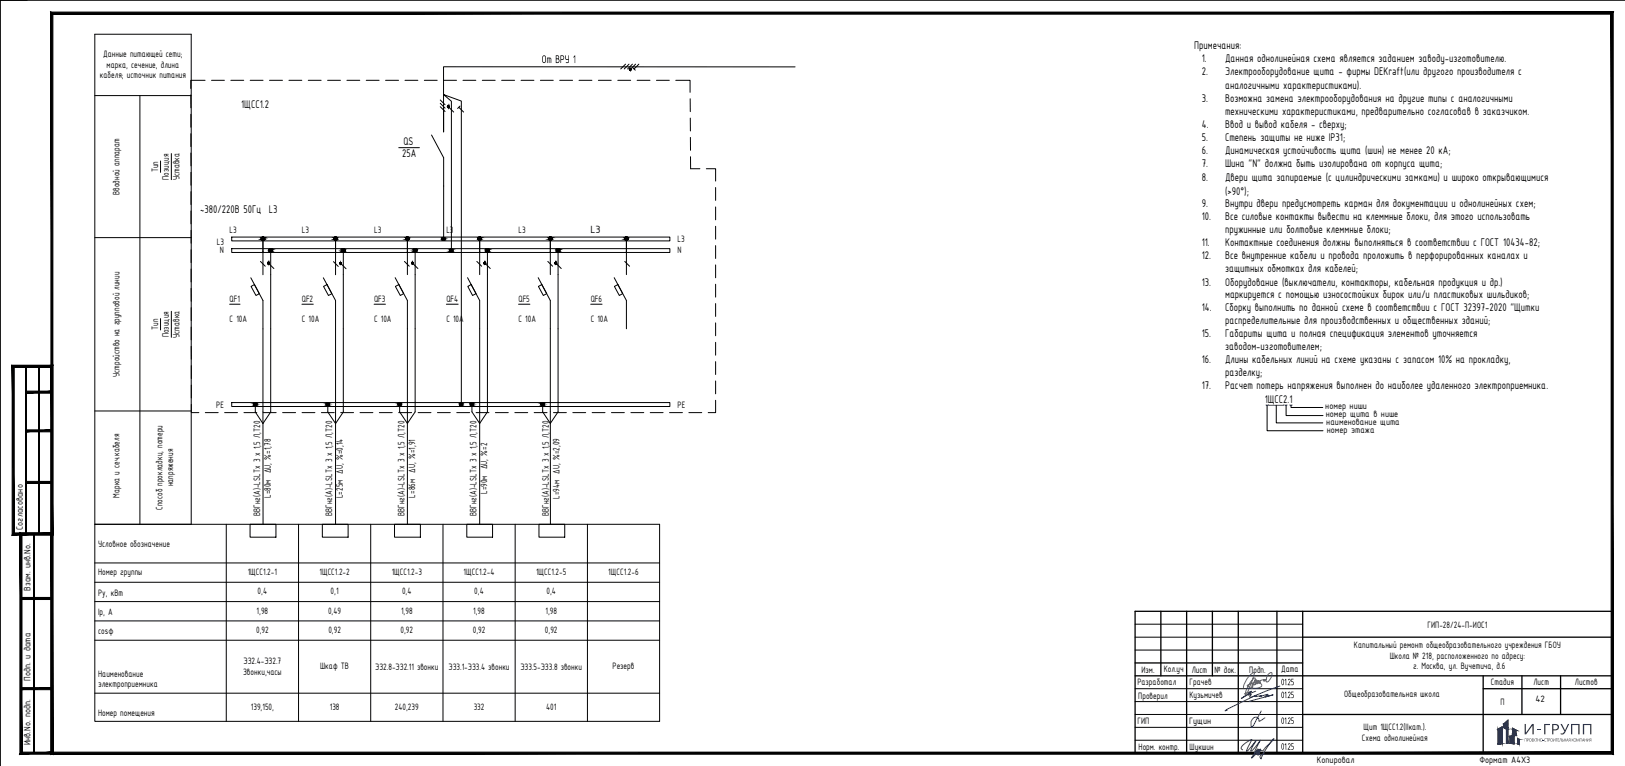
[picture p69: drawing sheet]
<svg xmlns="http://www.w3.org/2000/svg" width="630mm" height="297mm" viewBox="0 0 630 297" stroke-linecap="round" stroke-linejoin="round" font-family="sans-serif">
<defs><g id="words">
<text font-size="5.6" fill="#193153" x="598.1" y="284.8">ГРУПП</text>
<g font-size="4.7">
<text x="463" y="18.9">Примечания:</text>
<text x="466" y="23.9">1.</text>
<text x="475" y="23.9">Данная однолинейная схема является заданием заводу-изготовителю.</text>
<text x="210" y="24.5">От ВРУ</text>
<text x="222.1" y="24.5">1</text>
<text x="466" y="29.2">2.</text>
<text x="475" y="29.2">Электрооборудование щита - фирмы DEKraft(или другого производителя с</text>
<text x="475" y="34.5">аналогичными характеристиками).</text>
<text x="466" y="39.5">3.</text>
<text x="475" y="39.5">Возможна замена электрооборудования на другие типы с аналогичными</text>
<text x="93.5" y="42">1ЩСС1.2</text>
<text x="475" y="44.5">техническими характеристиками, предварительно согласовав в заказчиком.</text>
<text x="466" y="49.5">4.</text>
<text x="475" y="49.5">Ввод и вывод кабеля - сверху;</text>
<text x="156.5" y="56.2">QS</text>
<text x="466" y="54.5">5.</text>
<text x="466" y="59.8">6.</text>
<text x="475" y="54.5">Степень защиты не ниже IP31;</text>
<text x="475" y="59.8">Динамическая устойчивость щита (шин) не менее 20 кА;</text>
<text x="155.9" y="60.8">25A</text>
<text x="466" y="64.8">7.</text>
<text x="475" y="64.8">Шина &quot;N&quot; должна быть изолирована от корпуса щита;</text>
<text x="466" y="70.1">8.</text>
<text x="475" y="70.1">Двери щита запираемые (с цилиндрическими замками) и широко открывающимися</text>
<text x="475" y="75.4">(&gt;90°);</text>
<text x="77.7" y="82.6">~380/220В 50Гц L3</text>
<text x="466" y="80.4">9.</text>
<text x="475" y="80.4">Внутри двери предусмотреть карман для документации и однолинейных схем;</text>
<text x="466" y="85.5">10.</text>
<text x="475" y="85.5">Все силовые контакты вывести на клеммные блоки, для этого использовать</text>
<text x="466" y="95.4">11.</text>
<text x="475" y="90.5">пружинные или болтовые клеммные блоки;</text>
<text x="475" y="95.4">Контактные соединения должны выполняться в соответствии с ГОСТ 10434-82;</text>
<text x="466" y="100.4">12.</text>
<text x="475" y="100.4">Все внутренние кабели и провода проложить в перфорированных каналах и</text>
<text x="475" y="105.4">защитных обмотках для кабелей;</text>
<text x="466" y="110.7">13.</text>
<text x="475" y="110.7">Оборудование (выключатели, контакторы, кабельная продукция и др.)</text>
<text x="475" y="115.7">маркируется с помощью износостойких бирок или/и пластиковых шильдиков;</text>
<text x="466" y="120.8">14.</text>
<text x="475" y="120.8">Сборку выполнить по данной схеме в соответствии с ГОСТ 32397-2020 &quot;Щитки</text>
<text x="475" y="125.8">распределительные для производственных и общественных зданий;</text>
<text x="466" y="130.8">15.</text>
<text x="475" y="130.8">Габариты щита и полная спецификация элементов уточняется</text>
<text x="475" y="135.7">заводом-изготовителем;</text>
<text x="466" y="140.7">16.</text>
<text x="475" y="140.7">Длины кабельных линий на схеме указаны с запасом 10% на прокладку,</text>
<text x="475" y="145.7">разделку;</text>
<text x="466" y="150.8">17.</text>
<text x="475" y="150.8">Расчет потерь напряжения выполнен до наиболее удаленного электроприемника.</text>
<text x="490.4" y="156.4">1ЩСС2.1</text>
</g>
<text font-size="4.4" x="229" y="90.4">L3</text>
<g font-size="3.9">
<text x="40" y="22">Данные питающей сети;</text>
<text x="41.3" y="26.2">марка, сечение, длина</text>
<text x="38.7" y="30.3">кабеля; источник питания</text>
<text x="61.3" y="66.8" transform="rotate(-90 61.3 66.8)">Тип</text>
<text x="65.4" y="69.7" transform="rotate(-90 65.4 69.7)">Позиция</text>
<text x="69.6" y="69.9" transform="rotate(-90 69.6 69.9)">Уставка</text>
<text x="46.4" y="75.6" transform="rotate(-90 46.4 75.6)">Вводной аппарат</text>
<text x="84" y="95.2">L3</text>
<text x="89" y="90.4">L3</text>
<text x="117.1" y="90.4">L3</text>
<text x="145" y="90.4">L3</text>
<text x="173.1" y="90.4">L3</text>
<text x="201.1" y="90.4">L3</text>
<text x="262.7" y="93.9">L3</text>
<text x="85.2" y="98">N</text>
<text x="262.7" y="98">N</text>
<text x="89" y="117">QF1</text>
<text x="117.1" y="117">QF2</text>
<text x="145" y="117">QF3</text>
<text x="173.1" y="117">QF4</text>
<text x="201.1" y="117">QF5</text>
<text x="229" y="117">QF6</text>
<text x="89" y="125">C 10A</text>
<text x="117.1" y="125">C 10A</text>
<text x="145" y="125">C 10A</text>
<text x="173.1" y="125">C 10A</text>
<text x="201.1" y="125">C 10A</text>
<text x="229" y="125">C 10A</text>
<text x="61.3" y="128" transform="rotate(-90 61.3 128)">Тип</text>
<text x="65.4" y="130.8" transform="rotate(-90 65.4 130.8)">Позиция</text>
<text x="69.6" y="131" transform="rotate(-90 69.6 131)">Уставка</text>
<text x="46.4" y="146.2" transform="rotate(-90 46.4 146.2)">Устройство на групповой линии</text>
<text x="83.8" y="158.1">PE</text>
<text x="262.7" y="158.1">PE</text>
<text x="513.9" y="158.7">номер ниши</text>
<text x="514.1" y="161.8">номер щита в нише</text>
<text x="514.2" y="164.7">наименование щита</text>
<text x="514.4" y="167.8">номер этажа</text>
<text x="67.2" y="188.6" transform="rotate(-90 67.2 188.6)">напряжения</text>
<text x="188.9" y="191.6" transform="rotate(-90 188.9 191.6)">L=90м ∆U, %=2</text>
<text x="46.4" y="193" transform="rotate(-90 46.4 193)">Марка и сеч.кабеля</text>
<text x="63" y="197.8" transform="rotate(-90 63 197.8)">Способ прокладки, потери</text>
<text x="105" y="193.2" transform="rotate(-90 105 193.2)">L=80м ∆U, %=1,78</text>
<text x="132.9" y="193.2" transform="rotate(-90 132.9 193.2)">L=25м ∆U, %=0,14</text>
<text x="161" y="192.9" transform="rotate(-90 161 192.9)">L=86м ∆U, %=1,91</text>
<text x="217" y="193.4" transform="rotate(-90 217 193.4)">L=94м ∆U, %=2,09</text>
<text x="100.8" y="200.1" transform="rotate(-90 100.8 200.1)">ВВГнг(А)-LSLTx 3 x 1,5 Л,Т20</text>
<text x="128.8" y="200.1" transform="rotate(-90 128.8 200.1)">ВВГнг(А)-LSLTx 3 x 1,5 Л,Т20</text>
<text x="156.8" y="200.1" transform="rotate(-90 156.8 200.1)">ВВГнг(А)-LSLTx 3 x 1,5 Л,Т20</text>
<text x="184.8" y="200.1" transform="rotate(-90 184.8 200.1)">ВВГнг(А)-LSLTx 3 x 1,5 Л,Т20</text>
<text x="212.8" y="200.1" transform="rotate(-90 212.8 200.1)">ВВГнг(А)-LSLTx 3 x 1,5 Л,Т20</text>
<text x="8.9" y="205.4" transform="rotate(-90 8.9 205.4)">Согласовано</text>
<text x="38" y="212">Условное обозначение</text>
<text x="38" y="222.9">Номер группы</text>
<text x="96.1" y="223">1ЩСС1.2-1</text>
<text x="123.8" y="223">1ЩСС1.2-2</text>
<text x="151.9" y="223">1ЩСС1.2-3</text>
<text x="179.8" y="223">1ЩСС1.2-4</text>
<text x="207.9" y="223">1ЩСС1.2-5</text>
<text x="235.9" y="223">1ЩСС1.2-6</text>
<text x="11.9" y="229.1" transform="rotate(-90 11.9 229.1)">Взам. инв.No.</text>
<text x="38" y="231">Py, кВт</text>
<text x="99.9" y="230.5">0,4</text>
<text x="128.2" y="230.5">0,1</text>
<text x="155.9" y="230.5">0,4</text>
<text x="183.9" y="230.5">0,4</text>
<text x="211.9" y="230.5">0,4</text>
<text x="38" y="238.5">Ip, А</text>
<text x="99.5" y="238">1,98</text>
<text x="127.2" y="238">0,49</text>
<text x="155.5" y="238">1,98</text>
<text x="183.5" y="238">1,98</text>
<text x="211.5" y="238">1,98</text>
<text x="99.3" y="245.5">0,92</text>
<text x="127.3" y="245.5">0,92</text>
<text x="155.3" y="245.5">0,92</text>
<text x="183.3" y="245.5">0,92</text>
<text x="211.3" y="245.5">0,92</text>
<text x="553.5" y="243.4">ГИП-28/24-П-ИОС1</text>
<text x="38" y="246">cosφ</text>
<text x="524.9" y="251.3">Капитальный ремонт общеобразовательного учреждения ГБОУ</text>
<text x="94.5" y="257.5">ЭЗ2.4-ЭЗ2.7</text>
<text x="538.8" y="255.4">Школа № 218, расположенного по адресу:</text>
<text x="38" y="262.4">Наименование</text>
<text x="94.2" y="261.6">Звонки,часы</text>
<text x="124.1" y="259.4">Шкаф ТВ</text>
<text x="145.5" y="259.8">ЭЗ2.8-ЭЗ2.11 звонки</text>
<text x="173.9" y="259.8">ЭЗ3.1-ЭЗ3.4 звонки</text>
<text x="201.8" y="259.8">ЭЗ3.5-ЭЗ3.8 звонки</text>
<text x="237.5" y="259.4">Резерв</text>
<text x="442.6" y="260.8">Изм.</text>
<text x="451.2" y="260.8">Кол.уч</text>
<text x="462.1" y="260.8">Лист</text>
<text x="470.9" y="260.8">№ док.</text>
<text x="484.4" y="260.8">Подп.</text>
<text x="496.7" y="260.6">Дата</text>
<text x="547.9" y="259.6">г. Москва, ул. Вучетича, д.6</text>
<text x="11.9" y="264.1" transform="rotate(-90 11.9 264.1)">Подп. и дата</text>
<text x="38" y="266.5">электроприемника</text>
<text x="441" y="265.6">Разработал</text>
<text x="461.2" y="265.7">Грачев</text>
<text x="496.6" y="265.7">01.25</text>
<text x="578.1" y="265.8">Стадия</text>
<text x="594.6" y="265.8">Лист</text>
<text x="610.7" y="265.8">Листов</text>
<text x="97.3" y="275.3">139,150,</text>
<text x="127.9" y="275.5">138</text>
<text x="153.1" y="275.3">240,239</text>
<text x="183.7" y="275.5">332</text>
<text x="211.8" y="275.5">401</text>
<text x="441.3" y="270.9">Проверил</text>
<text x="461.2" y="270.7">Кузьмичев</text>
<text x="496.6" y="270.7">01.25</text>
<text x="521.2" y="270.3">Общеобразовательная школа</text>
<text x="581.8" y="273.3">П</text>
<text x="595.3" y="272.4">42</text>
<text x="38" y="277.5">Номер помещения</text>
<text x="441" y="280.9">ГИП</text>
<text x="461.1" y="280.7">Гущин</text>
<text x="496.6" y="280.7">01.25</text>
<text x="528" y="287.4">Схема однолинейная</text>
<text x="528.6" y="283.2">Щит 1ЩСС1.2(IIкат.).</text>
<text x="11.9" y="289.1" transform="rotate(-90 11.9 289.1)">Инв.No. подп.</text>
<text x="441.5" y="290.8">Норм. контр.</text>
<text x="461.2" y="290.6">Шукшин</text>
<text x="496.6" y="290.7">01.25</text>
<text x="510.6" y="295.8">Копировал</text>
<text x="573.6" y="295.8">Формат А4Х3</text>
</g>
</g></defs>
<!-- layer: 0 -->
<g fill="none" stroke="#000" stroke-width=".39">
<path d="M36.8 13.3h37.3v190h-37.3zM36.8 37.1h37.3M54.2 37.1v166.2M74 36.8v5M79.5 31.1h-5.5v3.2M82 31.1h5M89.5 31.1h5M97 31.1h5M104.5 31.1h5M112 31.1h5M119.5 31.1h5M127 31.1h5"/>
<path d="M134.5 31.1h5M142 31.1h5M149.5 31.1h5M157 31.1h5M164.5 31.1h5M170.7 38.8l1.9 1.8M172 31.1h5M179.5 31.1h5M187 31.1h5M194.5 31.1h5M202 31.1h5M209.5 31.1h5"/>
<path d="M217 31.1h5M224.5 31.1h5M232 31.1h5M239.5 31.1h5M242.5 24.9l-1.8 1.8M243.9 24.9l-1.9 1.8M245.2 24.9l-1.9 1.8M245.4 26.3l.9 .9M246.4 24.9l-1.8 1.8M247 31.1h5M247.7 24.9l-1.9 1.8M254.5 31.1h5"/>
<path d="M262 31.1h5.6v4.7M267.6 38.3v5M308.3 25.9h-136.3v25.2M66.4 59.5v10.2M74 44.3v5M74 51.8v5M74 59.3l.1 5M154.6 57.3h8M167.3 52.4l4.7 8.8v31.1M170.7 40.1l1.9 1.8M170.7 41.4l1.9 1.9M172 42.2v9"/>
<path d="M174 41.6l1.9 1.9M177.9 41.6l1.9 1.9M178.4 41.1l-1 1M267.6 45.8l.1 5M267.7 53.3v5M62.2 62.4v4.4M74.1 66.8v5M74.1 74.3v5M267.7 60.8l.1 4.6h3.6M273.9 65.4h3.6v4.8M277.5 72.7v5M36.8 92.1h37.3"/>
<path d="M74.1 81.8v5M74.1 89.3v5M74.1 96.8v5M89.8 91.9h169.9v1.5h-169.9zM89.8 96.4h169.9v1.5h-169.9zM102 92.5v14M105 97.1v62.7l-3 4.4-3-4.4v-3.1M130.1 92.5v14M133.1 97.1v62.7l-3 4.4-3-4.4v-3.1M158 92.5v14M161 97v62.7l-3 4.5-3-4.5v-3M175 97.1v-57.8l-3-2.6 6.9 2.5v117.2"/>
<path d="M186 92.5v14M189 97v62.7l-3 4.5-3-4.5v-3M213.4 92.5v14M216.4 97v62.7l-3 4.5-3-4.5v-3M242.9 92.5v14M277.5 80.2v5M277.5 87.7v5M277.5 95.2v5M74.1 104.3v5M74.1 111.8v5M89 118h4.1M97.3 107.7l4.7 8.8v86.8"/>
<path d="M97.3 111.1l1.4-.8 1.9 3.6-1.4 .7zM101 101.4l1.8 1.8M104.3 102.3l1.9 1.8M117.1 118h4.4M125.4 107.7l4.7 8.8v86.8M125.4 111.1l1.4-.8 1.9 3.6-1.3 .7zM129.3 101.5l1.9 1.8M132.3 102.3l1.9 1.9M145 118h4.5M153.2 107.7l4.8 8.8v86.8M153.3 111.1l1.4-.8 1.8 3.6-1.3 .7zM156.8 101.4l1.9 1.8"/>
<path d="M160.2 102.3l1.8 1.8M173.1 118h4.5M181.3 107.7l4.7 8.8v86.8M181.4 111.1l1.3-.8 1.9 3.6-1.4 .7zM184.9 101.4l1.8 1.8M188.2 102.3l1.9 1.8M201.1 118h4.4M208.7 107.7l4.7 8.8v86.8M208.8 111.1l1.3-.8 1.9 3.6-1.3 .7zM212.4 101.4l1.9 1.8M215.7 102.3l1.9 1.8M229 118h4.4"/>
<path d="M238.1 107.7l4.8 8.8v11M238.2 111.1l1.4-.8 1.8 3.6-1.3 .7zM242.2 101.4l1.9 1.8M277.5 102.7v5M277.5 110.2v5M277.5 117.7v5M62.2 123.6v4.4M66.4 120.7v10.1M74.1 134.3l.1 5M277.5 125.2v5M277.5 132.7v5M36.8 159.4h37.3"/>
<path d="M74.2 156.8v3.2h2.9M89.8 156.1h169.9v1.5h-169.9zM277.5 155.2v4.8h-2.9M277.5 140.2v5M277.5 147.7v5M79.6 160h5M87.1 160h5M94.6 160h5M102.1 160h5M109.6 160h5M117.1 160h5M124.6 160h5"/>
<path d="M132.1 160h5M139.6 160h5M147.1 160h5M154.6 160h5M162.1 160h5M169.6 160h5M177.1 160h5M184.6 160h5M192.1 160h5M199.6 160h5M207.1 160h5M214.6 160h5"/>
<path d="M222.1 160h5M229.6 160h5M237.1 160h5M244.6 160h5M252.1 160h5M259.6 160h5M267.1 160h5M36.8 203.3h218.9v76.4h-218.9zM36.8 218.3h218.9M87.7 203.3v76.4M97 203.3h10v5h-10zM115.8 203.3v76.4"/>
<path d="M125 203.3h10v5h-10zM143.7 203.3v76.4M153 203.3h10v5h-10zM171.8 203.3v76.4M181 203.3h10v5h-10zM199.7 203.3v76.4M209 203.3h10v5h-10zM227.8 203.3v76.4M36.8 225.8h218.9M36.8 233.3h218.9M36.8 240.8h218.9M36.8 248.3h218.9"/>
<path d="M440.1 242h65M440.1 247.1h65M440.1 252.1h65M36.8 268.8h218.9M440.1 267.1h65M440.1 272.1h65M440.1 277.1h65M440.1 282.1h65M440.1 287h65"/>
<circle cx="244.3" cy="26.9" r=".32"/>
<circle cx="173.8" cy="41.4" r=".32"/>
<circle cx="101.9" cy="92.5" r=".61"/>
<circle cx="104.9" cy="97" r=".61"/>
<circle cx="130.1" cy="92.5" r=".61"/>
<circle cx="133.1" cy="97" r=".61"/>
<circle cx="157.9" cy="92.5" r=".61"/>
<circle cx="160.9" cy="97" r=".61"/>
<circle cx="171.9" cy="92.6" r=".61"/>
<circle cx="174.9" cy="97.2" r=".61"/>
<circle cx="186" cy="92.5" r=".61"/>
<circle cx="189" cy="97" r=".61"/>
<circle cx="213.4" cy="92.5" r=".61"/>
<circle cx="216.4" cy="97" r=".61"/>
<circle cx="242.9" cy="92.5" r=".61"/>
<circle cx="104" cy="102" r=".32"/>
<circle cx="132.1" cy="102.1" r=".32"/>
<circle cx="159.9" cy="102" r=".32"/>
<circle cx="188" cy="102" r=".32"/>
<circle cx="215.5" cy="102" r=".32"/>
<circle cx="99" cy="156.7" r=".61"/>
<circle cx="127.1" cy="156.7" r=".61"/>
<circle cx="154.9" cy="156.7" r=".61"/>
<circle cx="178.8" cy="156.9" r=".61"/>
<circle cx="183" cy="156.7" r=".61"/>
<circle cx="210.4" cy="156.7" r=".61"/>
</g>
<g fill="#000" stroke="#000" stroke-width=".39">
<path d="M173.5 41.3v.2z"/>
<path d="M244.1 26.9v.2zM244.1 26.8v.3z"/>
<path d="M244.1 26.8v.3zM244.1 26.8v.3z"/>
<path d="M244.1 26.8l.1 .4zM244.1 26.8l.1 .4z"/>
<path d="M244.2 26.7v.5zM244.2 26.7v.5z"/>
<path d="M244.2 26.7v.5zM244.2 26.7v.5z"/>
<path d="M244.2 26.7l.1 .5zM244.2 26.7l.1 .5z"/>
<path d="M244.3 26.7l.1 .5zM244.3 26.7l.1 .5z"/>
<path d="M244.4 26.7v.5zM244.4 26.7v.5z"/>
<path d="M244.4 26.7l.1 .5zM244.4 26.7l.1 .5z"/>
<path d="M244.5 26.7v.5zM244.5 26.7v.5z"/>
<path d="M244.5 26.7v.5zM244.5 26.7l.1 .5z"/>
<path d="M244.6 26.7v.5zM244.6 26.7v.4z"/>
<path d="M244.6 26.8v.3zM244.6 26.8v.3z"/>
<path d="M244.6 26.8v.3zM244.6 26.8l.1 .2z"/>
<path d="M173.6 41.2l-.1 .3zM173.6 41.2v.4z"/>
<path d="M173.6 41.1v.5zM173.6 41.1v.5z"/>
<path d="M173.6 41.1v.5zM173.7 41.1v.5z"/>
<path d="M173.7 41.1v.5zM173.7 41.1v.6z"/>
<path d="M173.7 41.1v.6zM173.8 41.1l-.1 .6z"/>
<path d="M173.8 41.1v.6zM173.8 41.1v.6z"/>
<path d="M173.8 41.1v.6zM173.9 41.1l-.1 .6z"/>
<path d="M173.9 41.1v.6zM173.9 41.1v.6z"/>
<path d="M173.9 41.1v.6zM174 41.1l-.1 .6z"/>
<path d="M174 41.1v.5zM174 41.1v.5z"/>
<path d="M174 41.1v.5zM174 41.2v.4z"/>
<path d="M174 41.2v.4zM174.1 41.3l-.1 .3z"/>
<path d="M174.1 41.3v.2zM174.1 41.3v.2z"/>
<path d="M101.9 91.9l.2 .1zM101.8 92h.3z"/>
<path d="M101.9 91.9l.2 .1zM101.8 92h.3z"/>
<path d="M101.8 92h.4zM101.7 92h.5z"/>
<path d="M101.8 93.1h.3zM101.8 93.1l.2 .1z"/>
<path d="M101.8 92h.4zM101.7 92h.5z"/>
<path d="M101.8 93.1h.3zM101.8 93.1l.2 .1z"/>
<path d="M101.7 92l.6 .1zM101.6 92.1h.7z"/>
<path d="M101.7 93.1h.5zM101.7 93.1h.4z"/>
<path d="M101.7 92l.6 .1zM101.6 92.1h.7z"/>
<path d="M101.7 93.1h.5zM101.7 93.1h.4z"/>
<path d="M101.6 92.1h.8zM101.6 92.1h.8z"/>
<path d="M101.6 93h.7zM101.6 93l.6 .1z"/>
<path d="M101.6 92.1h.8zM101.6 92.1h.8z"/>
<path d="M101.6 93h.7zM101.6 93l.6 .1z"/>
<path d="M101.5 92.1l1 .1zM101.5 92.1l1 .1z"/>
<path d="M101.5 92.9h.9zM101.5 92.9l.8 .1z"/>
<path d="M101.5 92.1l1 .1zM101.5 92.1l1 .1z"/>
<path d="M101.5 92.9h.9zM101.5 92.9l.8 .1z"/>
<path d="M101.4 92.2l1.1 .1zM101.4 92.2l1.1 .1z"/>
<path d="M101.4 92.9h1.1zM101.4 92.9h1z"/>
<path d="M101.4 92.2l1.1 .1zM101.4 92.2l1.1 .1z"/>
<path d="M101.4 92.9h1.1zM101.4 92.9h1z"/>
<path d="M101.4 92.3l1.1 .1zM101.4 92.3l1.1 .1z"/>
<path d="M101.4 92.4l1.2 .1zM101.4 92.4l1.2 .1z"/>
<path d="M101.4 92.7l1.1 .1zM101.4 92.7l1.1 .1z"/>
<path d="M101.4 92.8h1.1zM101.4 92.8l1.1 .1z"/>
<path d="M101.4 92.3l1.1 .1zM101.4 92.3l1.1 .1z"/>
<path d="M101.4 92.4l1.2 .1zM101.4 92.4l1.2 .1z"/>
<path d="M101.4 92.7l1.1 .1zM101.4 92.7l1.1 .1z"/>
<path d="M101.4 92.8h1.1zM101.4 92.8l1.1 .1z"/>
<path d="M101.4 92.5h1.2zM101.4 92.5l1.1 .2z"/>
<path d="M101.4 92.5h1.2zM101.4 92.5l1.1 .2z"/>
<path d="M104.9 96.5h.2zM104.8 96.5h.3z"/>
<path d="M104.9 96.5h.2zM104.8 96.5h.3z"/>
<path d="M104.8 96.5h.5zM104.7 96.5h.6z"/>
<path d="M104.8 97.6h.3zM104.8 97.6h.2z"/>
<path d="M104.8 96.5h.5zM104.7 96.5h.6z"/>
<path d="M104.8 97.6h.3zM104.8 97.6h.2z"/>
<path d="M104.7 96.5h.6zM104.6 96.5h.7z"/>
<path d="M104.7 97.6h.6zM104.7 97.6h.4z"/>
<path d="M104.7 96.5h.6zM104.6 96.5h.7z"/>
<path d="M104.7 97.6h.6zM104.7 97.6h.4z"/>
<path d="M104.6 96.5l.8 .1zM104.6 96.5l.8 .1z"/>
<path d="M104.6 97.5h.7zM104.6 97.5l.7 .1z"/>
<path d="M104.6 96.5l.8 .1zM104.6 96.5l.8 .1z"/>
<path d="M104.6 97.5h.7zM104.6 97.5l.7 .1z"/>
<path d="M104.5 96.6l1 .1zM104.5 96.7h1z"/>
<path d="M104.5 97.4h.9zM104.5 97.4l.8 .1z"/>
<path d="M104.5 96.6l1 .1zM104.5 96.7h1z"/>
<path d="M104.5 97.4h.9zM104.5 97.4l.8 .1z"/>
<path d="M104.5 96.7l1.1 .1zM104.5 96.7l1.1 .1z"/>
<path d="M104.5 97.4h1zM104.5 97.4h.9z"/>
<path d="M104.5 96.7l1.1 .1zM104.5 96.7l1.1 .1z"/>
<path d="M104.5 97.4h1zM104.5 97.4h.9z"/>
<path d="M104.4 96.8l1.2 .1zM104.4 96.8l1.2 .1z"/>
<path d="M104.4 96.9l1.2 .2zM104.4 96.9l1.2 .2z"/>
<path d="M104.4 97.1h1.2zM104.4 97.1h1.2z"/>
<path d="M104.4 97.1l1.2 .2zM104.4 97.1l1.2 .2z"/>
<path d="M104.4 97.3h1.2zM104.4 97.3l1.1 .1z"/>
<path d="M104.4 96.8l1.2 .1zM104.4 96.8l1.2 .1z"/>
<path d="M104.4 96.9l1.2 .2zM104.4 96.9l1.2 .2z"/>
<path d="M104.4 97.1h1.2zM104.4 97.1h1.2z"/>
<path d="M104.4 97.1l1.2 .2zM104.4 97.1l1.2 .2z"/>
<path d="M104.4 97.3h1.2zM104.4 97.3l1.1 .1z"/>
<path d="M130.1 91.9l.2 .1zM129.9 92h.4z"/>
<path d="M130.1 91.9l.2 .1zM129.9 92h.4z"/>
<path d="M129.9 92h.5zM129.9 92h.5z"/>
<path d="M129.9 93.1h.4zM129.9 93.1l.2 .1z"/>
<path d="M129.9 92h.5zM129.9 92h.5z"/>
<path d="M129.9 93.1h.4zM129.9 93.1l.2 .1z"/>
<path d="M129.9 92l.5 .1zM129.7 92.1h.7z"/>
<path d="M129.9 93.1h.5zM129.9 93.1h.4z"/>
<path d="M129.9 92l.5 .1zM129.7 92.1h.7z"/>
<path d="M129.9 93.1h.5zM129.9 93.1h.4z"/>
<path d="M129.7 92.1h.8zM129.6 92.1h.9z"/>
<path d="M129.7 93h.7zM129.7 93l.7 .1z"/>
<path d="M129.7 92.1h.8zM129.6 92.1h.9z"/>
<path d="M129.7 93h.7zM129.7 93l.7 .1z"/>
<path d="M129.6 92.1l1 .1zM129.6 92.1l1 .1z"/>
<path d="M129.6 92.9h.9zM129.6 92.9l.8 .1z"/>
<path d="M129.6 92.1l1 .1zM129.6 92.1l1 .1z"/>
<path d="M129.6 92.9h.9zM129.6 92.9l.8 .1z"/>
<path d="M129.6 92.2l1.1 .1zM129.6 92.2l1.1 .1z"/>
<path d="M129.6 92.9h1zM129.6 92.9h.9z"/>
<path d="M129.6 92.2l1.1 .1zM129.6 92.2l1.1 .1z"/>
<path d="M129.6 92.9h1zM129.6 92.9h.9z"/>
<path d="M129.6 92.3l1.1 .1zM129.6 92.3l1.1 .1z"/>
<path d="M129.6 92.8h1.1zM129.6 92.8l1 .1z"/>
<path d="M129.6 92.3l1.1 .1zM129.6 92.3l1.1 .1z"/>
<path d="M129.6 92.8h1.1zM129.6 92.8l1 .1z"/>
<path d="M129.5 92.4l1.2 .1zM129.5 92.4l1.2 .1z"/>
<path d="M129.5 92.5l1.2 .2zM129.5 92.5l1.2 .2z"/>
<path d="M129.5 92.7h1.2zM129.5 92.7l1.2 .1z"/>
<path d="M129.5 92.4l1.2 .1zM129.5 92.4l1.2 .1z"/>
<path d="M129.5 92.5l1.2 .2zM129.5 92.5l1.2 .2z"/>
<path d="M129.5 92.7h1.2zM129.5 92.7l1.2 .1z"/>
<path d="M133 96.5h.3zM132.9 96.5h.4z"/>
<path d="M133 96.5h.3zM132.9 96.5h.4z"/>
<path d="M132.9 96.5h.5zM132.8 96.5h.6z"/>
<path d="M132.9 97.6h.4zM132.9 97.6h.3z"/>
<path d="M132.9 96.5h.5zM132.8 96.5h.6z"/>
<path d="M132.9 97.6h.4zM132.9 97.6h.3z"/>
<path d="M132.8 96.5h.6zM132.7 96.5h.7z"/>
<path d="M132.8 97.6h.6zM132.8 97.6h.5z"/>
<path d="M132.8 96.5h.6zM132.7 96.5h.7z"/>
<path d="M132.8 97.6h.6zM132.8 97.6h.5z"/>
<path d="M132.7 96.5l.8 .1zM132.7 96.5l.8 .1z"/>
<path d="M132.7 97.5h.7zM132.7 97.5l.7 .1z"/>
<path d="M132.7 96.5l.8 .1zM132.7 96.5l.8 .1z"/>
<path d="M132.7 97.5h.7zM132.7 97.5l.7 .1z"/>
<path d="M132.6 96.6l1 .1zM132.6 96.6l1 .1z"/>
<path d="M132.6 97.4h.9zM132.6 97.4l.8 .1z"/>
<path d="M132.6 96.6l1 .1zM132.6 96.6l1 .1z"/>
<path d="M132.6 97.4h.9zM132.6 97.4l.8 .1z"/>
<path d="M132.6 96.7l1.1 .1zM132.6 96.7l1.1 .1z"/>
<path d="M132.6 97.4h1zM132.6 97.4h.9z"/>
<path d="M132.6 96.7l1.1 .1zM132.6 96.7l1.1 .1z"/>
<path d="M132.6 97.4h1zM132.6 97.4h.9z"/>
<path d="M132.6 96.8l1.1 .1zM132.6 96.8l1.1 .1z"/>
<path d="M132.6 97.3h1.1zM132.6 97.3l1 .1z"/>
<path d="M132.6 96.8l1.1 .1zM132.6 96.8l1.1 .1z"/>
<path d="M132.6 97.3h1.1zM132.6 97.3l1 .1z"/>
<path d="M132.5 96.9l1.2 .2zM132.5 96.9l1.2 .2z"/>
<path d="M132.5 97.1h1.2zM132.5 97.1h1.2z"/>
<path d="M132.5 97.1h1.2zM132.5 97.1l1.2 .2z"/>
<path d="M132.5 96.9l1.2 .2zM132.5 96.9l1.2 .2z"/>
<path d="M132.5 97.1h1.2zM132.5 97.1h1.2z"/>
<path d="M132.5 97.1h1.2zM132.5 97.1l1.2 .2z"/>
<path d="M157.9 91.9h.2zM157.8 91.9h.3z"/>
<path d="M157.9 91.9h.2zM157.8 91.9h.3z"/>
<path d="M157.8 91.9l.4 .1zM157.7 92h.5z"/>
<path d="M157.8 93.1h.3zM157.8 93.1h.2z"/>
<path d="M157.8 91.9l.4 .1zM157.7 92h.5z"/>
<path d="M157.8 93.1h.3zM157.8 93.1h.2z"/>
<path d="M157.7 92l.6 .1zM157.7 92l.6 .1z"/>
<path d="M157.7 93.1h.5zM157.7 93.1h.4z"/>
<path d="M157.7 92l.6 .1zM157.7 92l.6 .1z"/>
<path d="M157.7 93.1h.5zM157.7 93.1h.4z"/>
<path d="M157.6 92.1h.8zM157.5 92.1h.9z"/>
<path d="M157.6 93h.7zM157.6 93l.6 .1z"/>
<path d="M157.6 92.1h.8zM157.5 92.1h.9z"/>
<path d="M157.6 93h.7zM157.6 93l.6 .1z"/>
<path d="M157.5 92.1l1 .1zM157.5 92.1l1 .1z"/>
<path d="M157.5 92.9h.9zM157.5 92.9l.8 .1z"/>
<path d="M157.5 92.1l1 .1zM157.5 92.1l1 .1z"/>
<path d="M157.5 92.9h.9zM157.5 92.9l.8 .1z"/>
<path d="M157.5 92.2l1 .1zM157.5 92.2l1 .1z"/>
<path d="M157.5 92.8h1zM157.5 92.8l.9 .1z"/>
<path d="M157.5 92.2l1 .1zM157.5 92.2l1 .1z"/>
<path d="M157.5 92.8h1zM157.5 92.8l.9 .1z"/>
<path d="M157.4 92.3l1.2 .1zM157.4 92.3l1.2 .1z"/>
<path d="M157.4 92.7h1.1zM157.4 92.7l1.1 .1z"/>
<path d="M157.4 92.3l1.2 .1zM157.4 92.3l1.2 .1z"/>
<path d="M157.4 92.7h1.1zM157.4 92.7l1.1 .1z"/>
<path d="M157.4 92.4l1.2 .1zM157.4 92.4l1.2 .1z"/>
<path d="M157.4 92.5l1.2 .2zM157.4 92.5l1.2 .2z"/>
<path d="M157.4 92.7h1.2zM157.4 92.7h1.1z"/>
<path d="M157.4 92.4l1.2 .1zM157.4 92.4l1.2 .1z"/>
<path d="M157.4 92.5l1.2 .2zM157.4 92.5l1.2 .2z"/>
<path d="M157.4 92.7h1.2zM157.4 92.7h1.1z"/>
<path d="M160.9 96.4l.2 .1zM160.8 96.5h.3z"/>
<path d="M160.9 96.4l.2 .1zM160.8 96.5h.3z"/>
<path d="M160.8 96.5h.4zM160.7 96.5h.5z"/>
<path d="M160.8 97.6h.3zM160.8 97.6h.2z"/>
<path d="M160.8 96.5h.4zM160.7 96.5h.5z"/>
<path d="M160.8 97.6h.3zM160.8 97.6h.2z"/>
<path d="M160.7 96.5h.6zM160.6 96.5h.7z"/>
<path d="M160.7 97.6h.5zM160.7 97.6h.4z"/>
<path d="M160.7 96.5h.6zM160.6 96.5h.7z"/>
<path d="M160.7 97.6h.5zM160.7 97.6h.4z"/>
<path d="M160.6 96.5l.8 .1zM160.5 96.6h.9z"/>
<path d="M160.6 97.5h.7zM160.6 97.5l.6 .1z"/>
<path d="M160.6 96.5l.8 .1zM160.5 96.6h.9z"/>
<path d="M160.6 97.5h.7zM160.6 97.5l.6 .1z"/>
<path d="M160.5 96.6l1 .1zM160.5 96.6l1 .1z"/>
<path d="M160.5 97.4h.9zM160.5 97.4l.8 .1z"/>
<path d="M160.5 96.6l1 .1zM160.5 96.6l1 .1z"/>
<path d="M160.5 97.4h.9zM160.5 97.4l.8 .1z"/>
<path d="M160.5 96.7l1 .1zM160.5 96.7l1 .1z"/>
<path d="M160.5 97.4h1zM160.5 97.4h.9z"/>
<path d="M160.5 96.7l1 .1zM160.5 96.7l1 .1z"/>
<path d="M160.5 97.4h1zM160.5 97.4h.9z"/>
<path d="M160.4 96.8l1.2 .1zM160.4 96.8l1.2 .1z"/>
<path d="M160.4 97.2h1.1zM160.4 97.2l1.1 .2z"/>
<path d="M160.4 96.8l1.2 .1zM160.4 96.8l1.2 .1z"/>
<path d="M160.4 97.2h1.1zM160.4 97.2l1.1 .2z"/>
<path d="M160.4 96.9l1.2 .1zM160.4 96.9l1.2 .1z"/>
<path d="M160.4 97l1.2 .1zM160.4 97l1.2 .1z"/>
<path d="M160.4 97.1h1.2zM160.4 97.1l1.1 .1z"/>
<path d="M160.4 96.9l1.2 .1zM160.4 96.9l1.2 .1z"/>
<path d="M160.4 97l1.2 .1zM160.4 97l1.2 .1z"/>
<path d="M160.4 97.1h1.2zM160.4 97.1l1.1 .1z"/>
<path d="M171.9 92.1h.2zM171.8 92.1h.3z"/>
<path d="M171.8 92.1h.4zM171.7 92.1h.5z"/>
<path d="M171.8 93.2h.3zM171.8 93.2h.2z"/>
<path d="M171.7 92.1l.6 .1zM171.6 92.2h.7z"/>
<path d="M171.7 93.2h.5zM171.7 93.2h.4z"/>
<path d="M171.6 92.2l.8 .1zM171.6 92.2l.8 .1z"/>
<path d="M171.6 93.2h.7zM171.6 93.2h.6z"/>
<path d="M171.5 92.3l.9 .1zM171.5 92.3l.9 .1z"/>
<path d="M171.5 93.1h.9zM171.5 93.1l.8 .1z"/>
<path d="M171.4 92.4h1.1zM171.4 92.4h1.1z"/>
<path d="M171.4 93h1zM171.4 93l1 .1z"/>
<path d="M171.4 92.4l1.1 .2zM171.4 92.4l1.1 .2z"/>
<path d="M171.4 92.9h1.1zM171.4 92.9l1 .1z"/>
<path d="M171.3 92.6l1.2 .1zM171.3 92.6l1.2 .1z"/>
<path d="M171.3 92.7l1.2 .1zM171.3 92.7l1.2 .1z"/>
<path d="M171.3 92.8h1.2zM171.3 92.8l1.2 .1z"/>
<path d="M174.9 96.6h.2zM174.8 96.6h.3z"/>
<path d="M174.8 96.6h.4zM174.7 96.6h.5z"/>
<path d="M174.8 97.7h.3zM174.8 97.7l.2 .1z"/>
<path d="M174.7 96.6l.6 .1zM174.6 96.7h.7z"/>
<path d="M174.7 97.7h.5zM174.7 97.7h.4z"/>
<path d="M174.6 96.7l.8 .1zM174.6 96.7l.8 .1z"/>
<path d="M174.6 97.6h.7zM174.6 97.6l.6 .1z"/>
<path d="M174.5 96.8h1zM174.5 96.8h1z"/>
<path d="M174.5 97.6h.9zM174.5 97.6h.8z"/>
<path d="M174.4 96.8l1.1 .2zM174.4 96.8l1.1 .2z"/>
<path d="M174.4 97.5h1.1zM174.4 97.5l1 .1z"/>
<path d="M174.4 97l1.1 .1zM174.4 97l1.1 .1z"/>
<path d="M174.4 97.1l1.2 .1zM174.4 97.1l1.2 .1z"/>
<path d="M174.4 97.3l1.1 .1zM174.4 97.3l1.1 .1z"/>
<path d="M174.4 97.4h1.1zM174.4 97.4l1.1 .1z"/>
<path d="M174.3 97.2h1.3zM174.3 97.2l1.2 .1z"/>
<path d="M185.9 91.9h.3zM185.8 91.9h.4z"/>
<path d="M185.9 91.9h.3zM185.8 91.9h.4z"/>
<path d="M185.8 91.9l.5 .1zM185.7 92h.6z"/>
<path d="M185.8 93.1h.4zM185.8 93.1h.3z"/>
<path d="M185.8 91.9l.5 .1zM185.7 92h.6z"/>
<path d="M185.8 93.1h.4zM185.8 93.1h.3z"/>
<path d="M185.7 92l.7 .1zM185.7 92l.7 .1z"/>
<path d="M185.7 93.1h.6zM185.7 93.1h.5z"/>
<path d="M185.7 92l.7 .1zM185.7 92l.7 .1z"/>
<path d="M185.7 93.1h.6zM185.7 93.1h.5z"/>
<path d="M185.6 92.1h.9zM185.6 92.1h.9z"/>
<path d="M185.6 93h.8zM185.6 93l.7 .1z"/>
<path d="M185.6 92.1h.9zM185.6 92.1h.9z"/>
<path d="M185.6 93h.8zM185.6 93l.7 .1z"/>
<path d="M185.6 92.1l.9 .1zM185.6 92.1l.9 .1z"/>
<path d="M185.6 92.9h.9zM185.6 92.9l.8 .1z"/>
<path d="M185.6 92.1l.9 .1zM185.6 92.1l.9 .1z"/>
<path d="M185.6 92.9h.9zM185.6 92.9l.8 .1z"/>
<path d="M185.5 92.2l1 .1zM185.5 92.2l1 .1z"/>
<path d="M185.5 92.8h1zM185.5 92.8l1 .1z"/>
<path d="M185.5 92.2l1 .1zM185.5 92.2l1 .1z"/>
<path d="M185.5 92.8h1zM185.5 92.8l1 .1z"/>
<path d="M185.4 92.3l1.2 .1zM185.4 92.3l1.2 .1z"/>
<path d="M185.4 92.7h1.1zM185.4 92.7l1.1 .1z"/>
<path d="M185.4 92.3l1.2 .1zM185.4 92.3l1.2 .1z"/>
<path d="M185.4 92.7h1.1zM185.4 92.7l1.1 .1z"/>
<path d="M185.4 92.4l1.2 .1zM185.4 92.4l1.2 .1z"/>
<path d="M185.4 92.5l1.2 .2zM185.4 92.5l1.2 .2z"/>
<path d="M185.4 92.7h1.2zM185.4 92.7h1.1z"/>
<path d="M185.4 92.4l1.2 .1zM185.4 92.4l1.2 .1z"/>
<path d="M185.4 92.5l1.2 .2zM185.4 92.5l1.2 .2z"/>
<path d="M185.4 92.7h1.2zM185.4 92.7h1.1z"/>
<path d="M188.9 96.4l.3 .1zM188.8 96.5h.4z"/>
<path d="M188.9 96.4l.3 .1zM188.8 96.5h.4z"/>
<path d="M188.8 96.5h.4zM188.7 96.5h.5z"/>
<path d="M188.8 97.6h.4zM188.8 97.6h.2z"/>
<path d="M188.8 96.5h.4zM188.7 96.5h.5z"/>
<path d="M188.8 97.6h.4zM188.8 97.6h.2z"/>
<path d="M188.7 96.5h.7zM188.7 96.5h.7z"/>
<path d="M188.7 97.6h.5zM188.7 97.6h.5z"/>
<path d="M188.7 96.5h.7zM188.7 96.5h.7z"/>
<path d="M188.7 97.6h.5zM188.7 97.6h.5z"/>
<path d="M188.7 96.5l.8 .1zM188.7 96.5l.8 .1z"/>
<path d="M188.7 97.5h.7zM188.7 97.5l.5 .1z"/>
<path d="M188.7 96.5l.8 .1zM188.7 96.5l.8 .1z"/>
<path d="M188.7 97.5h.7zM188.7 97.5l.5 .1z"/>
<path d="M188.6 96.6l.9 .1zM188.6 96.6l.9 .1z"/>
<path d="M188.6 97.4h.9zM188.6 97.4l.8 .1z"/>
<path d="M188.6 96.6l.9 .1zM188.6 96.6l.9 .1z"/>
<path d="M188.6 97.4h.9zM188.6 97.4l.8 .1z"/>
<path d="M188.5 96.7l1 .1zM188.5 96.7l1 .1z"/>
<path d="M188.5 97.4h1zM188.5 97.4h1z"/>
<path d="M188.5 96.7l1 .1zM188.5 96.7l1 .1z"/>
<path d="M188.5 97.4h1zM188.5 97.4h1z"/>
<path d="M188.4 96.8l1.2 .1zM188.4 96.8l1.2 .1z"/>
<path d="M188.4 97.2h1.1zM188.4 97.2l1.1 .2z"/>
<path d="M188.4 96.8l1.2 .1zM188.4 96.8l1.2 .1z"/>
<path d="M188.4 97.2h1.1zM188.4 97.2l1.1 .2z"/>
<path d="M188.4 96.9l1.2 .1zM188.4 96.9l1.2 .1z"/>
<path d="M188.4 97l1.2 .1zM188.4 97l1.2 .1z"/>
<path d="M188.4 97.1h1.2zM188.4 97.1l1.1 .1z"/>
<path d="M188.4 96.9l1.2 .1zM188.4 96.9l1.2 .1z"/>
<path d="M188.4 97l1.2 .1zM188.4 97l1.2 .1z"/>
<path d="M188.4 97.1h1.2zM188.4 97.1l1.1 .1z"/>
<path d="M213.3 91.9h.2zM213.2 91.9h.3z"/>
<path d="M213.3 91.9h.2zM213.2 91.9h.3z"/>
<path d="M213.2 91.9l.5 .1zM213.1 92h.6z"/>
<path d="M213.2 93.1h.3zM213.2 93.1h.3z"/>
<path d="M213.2 91.9l.5 .1zM213.1 92h.6z"/>
<path d="M213.2 93.1h.3zM213.2 93.1h.3z"/>
<path d="M213.1 92l.7 .1zM213.1 92l.7 .1z"/>
<path d="M213.1 93.1h.6zM213.1 93.1h.4z"/>
<path d="M213.1 92l.7 .1zM213.1 92l.7 .1z"/>
<path d="M213.1 93.1h.6zM213.1 93.1h.4z"/>
<path d="M213 92.1h.8zM213 92.1h.8z"/>
<path d="M213 93h.8zM213 93l.7 .1z"/>
<path d="M213 92.1h.8zM213 92.1h.8z"/>
<path d="M213 93h.8zM213 93l.7 .1z"/>
<path d="M213 92.1l.9 .1zM213 92.1l.9 .1z"/>
<path d="M213 92.9h.8zM213 92.9l.8 .1z"/>
<path d="M213 92.1l.9 .1zM213 92.1l.9 .1z"/>
<path d="M213 92.9h.8zM213 92.9l.8 .1z"/>
<path d="M212.9 92.2l1.1 .1zM212.9 92.2l1.1 .1z"/>
<path d="M212.9 92.8h1zM212.9 92.8l.9 .1z"/>
<path d="M212.9 92.2l1.1 .1zM212.9 92.2l1.1 .1z"/>
<path d="M212.9 92.8h1zM212.9 92.8l.9 .1z"/>
<path d="M212.8 92.3l1.2 .1zM212.8 92.3l1.2 .1z"/>
<path d="M212.8 92.4l1.2 .1zM212.8 92.4l1.2 .1z"/>
<path d="M212.8 92.7h1.2zM212.8 92.7h1.2z"/>
<path d="M212.8 92.7h1.2zM212.8 92.7l1.1 .1z"/>
<path d="M212.8 92.3l1.2 .1zM212.8 92.3l1.2 .1z"/>
<path d="M212.8 92.4l1.2 .1zM212.8 92.4l1.2 .1z"/>
<path d="M212.8 92.7h1.2zM212.8 92.7h1.2z"/>
<path d="M212.8 92.7h1.2zM212.8 92.7l1.1 .1z"/>
<path d="M212.8 92.5h1.2zM212.8 92.5l1.2 .2z"/>
<path d="M212.8 92.5h1.2zM212.8 92.5l1.2 .2z"/>
<path d="M216.3 96.4l.2 .1zM216.2 96.5h.3z"/>
<path d="M216.3 96.4l.2 .1zM216.2 96.5h.3z"/>
<path d="M216.2 96.5h.5zM216.1 96.5h.6z"/>
<path d="M216.2 97.6h.3zM216.2 97.6h.3z"/>
<path d="M216.2 96.5h.5zM216.1 96.5h.6z"/>
<path d="M216.2 97.6h.3zM216.2 97.6h.3z"/>
<path d="M216.1 96.5h.7zM216 96.5h.8z"/>
<path d="M216.1 97.6h.6zM216.1 97.6h.4z"/>
<path d="M216.1 96.5h.7zM216 96.5h.8z"/>
<path d="M216.1 97.6h.6zM216.1 97.6h.4z"/>
<path d="M216 96.5l.8 .1zM216 96.5l.8 .1z"/>
<path d="M216 97.5h.8zM216 97.5l.7 .1z"/>
<path d="M216 96.5l.8 .1zM216 96.5l.8 .1z"/>
<path d="M216 97.5h.8zM216 97.5l.7 .1z"/>
<path d="M216 96.6l.9 .1zM216 96.6l.9 .1z"/>
<path d="M216 97.4h.8zM216 97.4l.8 .1z"/>
<path d="M216 96.6l.9 .1zM216 96.6l.9 .1z"/>
<path d="M216 97.4h.8zM216 97.4l.8 .1z"/>
<path d="M215.9 96.7l1 .1zM215.9 96.7l1 .1z"/>
<path d="M215.9 97.4h1zM215.9 97.4h.9z"/>
<path d="M215.9 96.7l1 .1zM215.9 96.7l1 .1z"/>
<path d="M215.9 97.4h1zM215.9 97.4h.9z"/>
<path d="M215.8 96.8l1.2 .1zM215.8 96.8l1.2 .1z"/>
<path d="M215.8 97.2h1.1zM215.8 97.2l1.1 .2z"/>
<path d="M215.8 96.8l1.2 .1zM215.8 96.8l1.2 .1z"/>
<path d="M215.8 97.2h1.1zM215.8 97.2l1.1 .2z"/>
<path d="M215.8 96.9l1.2 .1zM215.8 96.9l1.2 .1z"/>
<path d="M215.8 97l1.2 .1zM215.8 97l1.2 .1z"/>
<path d="M215.8 97.1h1.2zM215.8 97.1l1.1 .1z"/>
<path d="M215.8 96.9l1.2 .1zM215.8 96.9l1.2 .1z"/>
<path d="M215.8 97l1.2 .1zM215.8 97l1.2 .1z"/>
<path d="M215.8 97.1h1.2zM215.8 97.1l1.1 .1z"/>
<path d="M242.8 91.9h.2zM242.7 91.9h.3z"/>
<path d="M242.8 91.9h.2zM242.7 91.9h.3z"/>
<path d="M242.7 91.9l.4 .1zM242.6 92h.5z"/>
<path d="M242.7 93.1h.3zM242.7 93.1h.2z"/>
<path d="M242.7 91.9l.4 .1zM242.6 92h.5z"/>
<path d="M242.7 93.1h.3zM242.7 93.1h.2z"/>
<path d="M242.6 92l.6 .1zM242.6 92l.6 .1z"/>
<path d="M242.6 93.1h.5zM242.6 93.1h.4z"/>
<path d="M242.6 92l.6 .1zM242.6 92l.6 .1z"/>
<path d="M242.6 93.1h.5zM242.6 93.1h.4z"/>
<path d="M242.5 92.1h.8zM242.4 92.1h.9z"/>
<path d="M242.5 93h.7zM242.5 93l.6 .1z"/>
<path d="M242.5 92.1h.8zM242.4 92.1h.9z"/>
<path d="M242.5 93h.7zM242.5 93l.6 .1z"/>
<path d="M242.4 92.1l1 .1zM242.4 92.1l1 .1z"/>
<path d="M242.4 92.9h.9zM242.4 92.9l.8 .1z"/>
<path d="M242.4 92.1l1 .1zM242.4 92.1l1 .1z"/>
<path d="M242.4 92.9h.9zM242.4 92.9l.8 .1z"/>
<path d="M242.4 92.2l1 .1zM242.4 92.2l1 .1z"/>
<path d="M242.4 92.8h1zM242.4 92.8l.9 .1z"/>
<path d="M242.4 92.2l1 .1zM242.4 92.2l1 .1z"/>
<path d="M242.4 92.8h1zM242.4 92.8l.9 .1z"/>
<path d="M242.3 92.3l1.2 .1zM242.3 92.3l1.2 .1z"/>
<path d="M242.3 92.7h1.1zM242.3 92.7l1.1 .1z"/>
<path d="M242.3 92.3l1.2 .1zM242.3 92.3l1.2 .1z"/>
<path d="M242.3 92.7h1.1zM242.3 92.7l1.1 .1z"/>
<path d="M242.3 92.4l1.2 .1zM242.3 92.4l1.2 .1z"/>
<path d="M242.3 92.5l1.2 .2zM242.3 92.5l1.2 .2z"/>
<path d="M242.3 92.7h1.2zM242.3 92.7h1.1z"/>
<path d="M242.3 92.4l1.2 .1zM242.3 92.4l1.2 .1z"/>
<path d="M242.3 92.5l1.2 .2zM242.3 92.5l1.2 .2z"/>
<path d="M242.3 92.7h1.2zM242.3 92.7h1.1z"/>
<path d="M103.8 101.9v.2zM103.8 101.9v.3z"/>
<path d="M103.9 101.8l-.1 .4zM103.9 101.8v.4z"/>
<path d="M103.9 101.8v.4zM103.9 101.8v.5z"/>
<path d="M103.9 101.8v.5zM103.9 101.8v.5z"/>
<path d="M103.9 101.8v.5zM104 101.8v.5z"/>
<path d="M104 101.8v.5zM104 101.8v.5z"/>
<path d="M104 101.8v.5zM104.1 101.8l-.1 .5z"/>
<path d="M104.1 101.8v.5zM104.2 101.8l-.1 .5z"/>
<path d="M104.2 101.8v.5zM104.2 101.8v.5z"/>
<path d="M104.2 101.8v.5zM104.2 101.8v.5z"/>
<path d="M104.2 101.8v.5zM104.3 101.8l-.1 .5z"/>
<path d="M104.3 101.8v.5zM104.3 101.8v.5z"/>
<path d="M104.3 101.8v.4zM104.4 101.9l-.1 .3z"/>
<path d="M104.4 101.9v.3zM104.4 102v.2z"/>
<path d="M131.8 102v.2zM131.8 102v.3z"/>
<path d="M131.8 101.9v.4zM131.8 101.9v.4z"/>
<path d="M131.8 101.9v.4zM131.9 101.9v.4z"/>
<path d="M131.9 101.9v.4zM131.9 101.9v.5z"/>
<path d="M131.9 101.9v.5zM132 101.8v.6z"/>
<path d="M132 101.8v.6zM132 101.8v.6z"/>
<path d="M132 101.8v.6zM132.1 101.8l-.1 .6z"/>
<path d="M132.1 101.8v.6zM132.1 101.8v.6z"/>
<path d="M132.1 101.8v.6zM132.2 101.8l-.1 .6z"/>
<path d="M132.2 101.8v.6zM132.3 101.9l-.1 .5z"/>
<path d="M132.3 101.9v.5zM132.3 101.9v.5z"/>
<path d="M132.3 101.9v.4zM132.3 101.9v.4z"/>
<path d="M132.3 101.9v.4zM132.3 102v.3z"/>
<path d="M132.3 102v.3zM132.4 102.1l-.1 .2z"/>
<path d="M159.7 101.9v.2zM159.7 101.9v.3z"/>
<path d="M159.7 101.8v.4zM159.7 101.8v.4z"/>
<path d="M159.7 101.8v.4zM159.7 101.8v.5z"/>
<path d="M159.7 101.8v.5zM159.8 101.8v.5z"/>
<path d="M159.8 101.8v.5zM159.8 101.8v.5z"/>
<path d="M159.8 101.8v.5zM159.9 101.8l-.1 .5z"/>
<path d="M159.9 101.8v.5zM159.9 101.8v.5z"/>
<path d="M159.9 101.8v.5zM160 101.8l-.1 .5z"/>
<path d="M160 101.8v.5zM160 101.8v.5z"/>
<path d="M160 101.8v.5zM160.1 101.8l-.1 .5z"/>
<path d="M160.1 101.8v.5zM160.2 101.8l-.1 .5z"/>
<path d="M160.2 101.8v.5zM160.2 101.8v.5z"/>
<path d="M160.2 101.8v.4zM160.2 101.9v.3z"/>
<path d="M160.2 101.9v.3zM160.2 102v.2z"/>
<path d="M187.7 101.9v.2zM187.7 101.9v.3z"/>
<path d="M187.8 101.8l-.1 .4zM187.8 101.8v.4z"/>
<path d="M187.8 101.8v.4zM187.8 101.8v.5z"/>
<path d="M187.8 101.8v.5zM187.8 101.8v.5z"/>
<path d="M187.8 101.8v.5zM187.9 101.8v.5z"/>
<path d="M187.9 101.8v.5zM187.9 101.8v.5z"/>
<path d="M187.9 101.8v.5zM188 101.8l-.1 .5z"/>
<path d="M188 101.8v.5zM188.1 101.8l-.1 .5z"/>
<path d="M188.1 101.8v.5zM188.1 101.8v.5z"/>
<path d="M188.1 101.8v.5zM188.1 101.8v.5z"/>
<path d="M188.1 101.8v.5zM188.2 101.8l-.1 .5z"/>
<path d="M188.2 101.8v.5zM188.2 101.8v.5z"/>
<path d="M188.2 101.8v.4zM188.3 101.9l-.1 .3z"/>
<path d="M188.3 101.9v.3zM188.3 102v.2z"/>
<path d="M215.2 101.9v.2zM215.2 101.9v.3z"/>
<path d="M215.3 101.8l-.1 .4zM215.3 101.8v.4z"/>
<path d="M215.3 101.8v.4zM215.3 101.8v.5z"/>
<path d="M215.3 101.8v.5zM215.4 101.8v.5z"/>
<path d="M215.4 101.8v.5zM215.4 101.8v.5z"/>
<path d="M215.4 101.8v.5zM215.4 101.8v.5z"/>
<path d="M215.4 101.8v.5zM215.5 101.8l-.1 .5z"/>
<path d="M215.5 101.8v.5zM215.6 101.8l-.1 .5z"/>
<path d="M215.6 101.8v.5zM215.6 101.8v.5z"/>
<path d="M215.6 101.8v.5zM215.7 101.8l-.1 .5z"/>
<path d="M215.7 101.8v.5zM215.7 101.8v.5z"/>
<path d="M215.7 101.8v.5zM215.7 101.8v.5z"/>
<path d="M215.7 101.8v.4zM215.8 101.9l-.1 .3z"/>
<path d="M215.8 101.9v.3zM215.8 102v.2z"/>
<path d="M98.4 156.7h1.2zM98.4 156.8l1.2-.1z"/>
<path d="M98.4 156.5h1.1zM98.4 156.6h1.2z"/>
<path d="M98.4 156.6h1.2zM98.4 156.7l1.2-.1z"/>
<path d="M98.4 156.8h1.2zM98.4 157l1.2-.2z"/>
<path d="M98.4 157h1.1zM98.5 157h1z"/>
<path d="M98.5 156.4h1zM98.4 156.5h1.1z"/>
<path d="M98.5 157h1zM98.5 157.1l1-.1z"/>
<path d="M98.5 156.3h.9zM98.5 156.4h1z"/>
<path d="M98.5 157.1h.9zM98.6 157.2l.8-.1z"/>
<path d="M98.6 156.2h.7zM98.5 156.3h.9z"/>
<path d="M98.6 157.2h.7zM98.7 157.3l.6-.1z"/>
<path d="M98.6 156.2h.6zM98.6 156.2h.7z"/>
<path d="M98.7 157.3h.5zM98.8 157.3h.4z"/>
<path d="M98.7 156.2h.4zM98.7 156.2h.5z"/>
<path d="M98.8 157.3h.3zM98.9 157.3h.2z"/>
<path d="M98.8 156.2h.2zM98.8 156.2h.3z"/>
<path d="M126.5 156.6h1.2zM126.5 156.7l1.2-.1z"/>
<path d="M126.5 156.7h1.2zM126.5 156.8l1.2-.1z"/>
<path d="M126.5 156.8h1.2zM126.5 157l1.2-.2z"/>
<path d="M126.5 156.5h1.1zM126.5 156.6h1.2z"/>
<path d="M126.5 157h1.1zM126.6 157h1z"/>
<path d="M126.6 156.4h1zM126.5 156.5h1.1z"/>
<path d="M126.6 157h1zM126.7 157.1l.9-.1z"/>
<path d="M126.7 156.3h.8zM126.6 156.4h1z"/>
<path d="M126.7 157.1h.8zM126.7 157.2l.8-.1z"/>
<path d="M126.7 156.2h.8zM126.7 156.3h.8z"/>
<path d="M126.7 157.2h.8zM126.8 157.3l.7-.1z"/>
<path d="M126.7 156.2h.7zM126.7 156.2h.8z"/>
<path d="M126.8 157.3h.6zM126.9 157.3h.5z"/>
<path d="M126.8 156.2h.5zM126.8 156.2h.6z"/>
<path d="M126.9 157.3h.4zM127.1 157.3h.2z"/>
<path d="M126.9 156.2h.2zM126.9 156.2h.4z"/>
<path d="M154.4 156.6h1.1zM154.4 156.7l1.1-.1z"/>
<path d="M154.4 156.7h1.1zM154.4 156.8l1.1-.1z"/>
<path d="M154.4 156.8h1.1zM154.4 156.9l1.1-.1z"/>
<path d="M154.4 156.5h1.1zM154.4 156.6h1.1z"/>
<path d="M154.4 156.9h1.1zM154.4 157l1.1-.1z"/>
<path d="M154.4 156.4h1.1zM154.4 156.5h1.1z"/>
<path d="M154.4 157h1.1zM154.5 157.1l1-.1z"/>
<path d="M154.5 156.3h.9zM154.4 156.4h1.1z"/>
<path d="M154.5 157.1h.9zM154.6 157.2l.8-.1z"/>
<path d="M154.6 156.2h.7zM154.5 156.3h.9z"/>
<path d="M154.6 157.2h.7zM154.7 157.3l.6-.1z"/>
<path d="M154.6 156.2h.6zM154.6 156.2h.7z"/>
<path d="M154.7 157.3h.5zM154.8 157.3h.4z"/>
<path d="M154.7 156.2h.4zM154.7 156.2h.5z"/>
<path d="M154.8 157.3h.3zM154.9 157.3h.2z"/>
<path d="M154.8 156.2l.2-.1zM154.8 156.2h.3z"/>
<path d="M178.7 156.3h.3zM178.6 156.3h.4z"/>
<path d="M178.6 156.3h.4zM178.5 156.3h.5z"/>
<path d="M178.6 157.4h.4zM178.6 157.4l.2 .1z"/>
<path d="M178.5 156.3l.7 .1zM178.5 156.3l.7 .1z"/>
<path d="M178.5 157.4h.5zM178.5 157.4h.5z"/>
<path d="M178.4 156.4h.9zM178.4 156.4h.9z"/>
<path d="M178.4 157.3h.8zM178.4 157.3l.6 .1z"/>
<path d="M178.4 156.4l.9 .1zM178.4 156.4l.9 .1z"/>
<path d="M178.4 157.3h.9zM178.4 157.3h.8z"/>
<path d="M178.3 156.5l1 .2zM178.3 156.5l1 .2z"/>
<path d="M178.3 157.2h1zM178.3 157.2l1 .1z"/>
<path d="M178.2 156.7h1.2zM178.2 156.7h1.2z"/>
<path d="M178.2 157.1h1.1zM178.2 157.1l1.1 .1z"/>
<path d="M178.2 156.7l1.2 .2zM178.2 156.7l1.2 .2z"/>
<path d="M178.2 156.9l1.2 .1zM178.2 156.9l1.2 .1z"/>
<path d="M178.2 157h1.2zM178.2 157l1.1 .1z"/>
<path d="M182.4 156.6h1.2zM182.4 156.7h1.2z"/>
<path d="M182.4 156.7h1.2zM182.4 156.8l1.2-.1z"/>
<path d="M182.4 156.8h1.2zM182.4 156.9l1.2-.1z"/>
<path d="M182.4 156.5h1.2zM182.4 156.6l1.2-.1z"/>
<path d="M182.4 156.9h1.2zM182.5 157l1.1-.1z"/>
<path d="M182.5 156.4h1zM182.4 156.5h1.2z"/>
<path d="M182.5 157h1zM182.6 157.1l.9-.1z"/>
<path d="M182.6 156.3h.8zM182.5 156.4h1z"/>
<path d="M182.6 157.1h.8zM182.6 157.2l.8-.1z"/>
<path d="M182.6 156.2h.8zM182.6 156.3h.8z"/>
<path d="M182.6 157.2h.8zM182.7 157.3l.7-.1z"/>
<path d="M182.6 156.2h.7zM182.6 156.2h.8z"/>
<path d="M182.7 157.3h.6zM182.8 157.3h.5z"/>
<path d="M182.7 156.2h.4zM182.7 156.2h.6z"/>
<path d="M182.8 157.3h.3zM182.9 157.3h.2z"/>
<path d="M182.8 156.2l.3-.1zM182.8 156.2h.3z"/>
<path d="M209.8 156.7h1.2zM209.8 156.8l1.2-.1z"/>
<path d="M209.8 156.5h1.2zM209.8 156.6l1.2-.1z"/>
<path d="M209.8 156.6h1.2zM209.8 156.7h1.2z"/>
<path d="M209.8 156.8h1.2zM209.8 156.9l1.2-.1z"/>
<path d="M209.8 156.9h1.2zM209.9 157l1.1-.1z"/>
<path d="M209.9 156.4h1zM209.8 156.5h1.2z"/>
<path d="M209.9 157h1zM209.9 157.1l1-.1z"/>
<path d="M209.9 156.3h.9zM209.9 156.4h1z"/>
<path d="M209.9 157.1h.9zM210 157.2l.8-.1z"/>
<path d="M210 156.2h.7zM209.9 156.3h.9z"/>
<path d="M210 157.2h.7zM210.1 157.3l.6-.1z"/>
<path d="M210 156.2h.7zM210 156.2h.7z"/>
<path d="M210.1 157.3h.6zM210.2 157.3h.5z"/>
<path d="M210.1 156.2h.4zM210.1 156.2h.6z"/>
<path d="M210.2 157.3h.3zM210.3 157.3h.2z"/>
<path d="M210.2 156.2l.3-.1zM210.2 156.2h.3z"/>
</g>
<g fill="#000">
<path d="M219.2 21.5h.2v1.3l.3 .2h.7v-1.5h.2v2.6l-.4 .4-.8-.1 .9-.4 .1-.7-1.1-.2z"/>
<path d="M217.4 21.4l.9 .1 .5 .6-.4 1.1-.8 .1-.1 1.2zM217.6 21.7v1.3l.7-.1 .2-.9z"/>
</g>
<path d="M490.9 157h.8M491.9 157h5.8M498.2 157h.8M500.1 157h.8" fill="none" stroke="#00f" stroke-width=".39"/>
<path d="M491.3 157.2v9.8h21.7M494.8 157.2v6.8h18.1M498.7 157.2v3.9h14.3M500.6 157.2v.8h12.3" fill="none" stroke="#000" stroke-width=".39"/>
<g fill="#000" stroke="#000" stroke-width=".39">
<path d="M4.7 141.7l.8 .8 15-.8zM5.5 142.5l15-.8-.8 .8zM20.5 141.7l-.8 .8 .8 65zM19.7 142.5l.8 65-.8-.8zM4.7 207.5h15.8l-.8-.8zM4.7 207.5l.8-.8h14.2zM4.7 141.7v65.8l.8-.8zM4.7 141.7l.8 .8v64.2z"/>
<path d="M5.1 141.7v.8l15-.8zM5.1 142.5l15-.8v.8z"/>
<path d="M10.1 151.7v.8l10-.8zM10.1 152.5l10-.8v.8z"/>
<path d="M10.1 166.7v.8l10-.8zM10.1 167.5l10-.8v.8z"/>
<path d="M10.1 186.7v.8l10-.8zM10.1 187.5l10-.8v.8z"/>
<path d="M10.1 142.1v65zM10.1 142.1v65z"/>
<path d="M10.1 142.1v65zM10.1 142.1v65z"/>
<path d="M13.1 207.1v84.9zM13.1 207.1v84.9z"/>
<path d="M15.1 142.1l.1 65zM15.1 142.1l.1 65z"/>
<path d="M15.1 142.1l.1 65zM15.1 142.1l.1 65z"/>
<path d="M8.1 231.7v.8l12-.8zM8.1 232.5l12-.8v.8z"/>
<path d="M8.1 266.6v.8l12-.8zM8.1 267.4l12-.8v.8z"/>
<path d="M8.5 291.7l-.8 .8 12-.8zM7.7 292.5l12-.8 .8 .8zM19.7 207.5v84.2l.8 .8zM20.5 206.7v85.8l-.8-85zM8.5 207.5h11.2l.8-.8zM7.7 206.7h12.8l-12 .8zM7.7 206.7l.8 85v-84.2zM7.7 206.7l.8 85-.8 .8z"/>
<path d="M624.7 5.5v286.2l.8 .8zM624.7 5.5l.8-.8v287.8zM20.5 5.5h604.2l.8-.8zM19.7 4.7h605.8l-605 .8zM19.7 4.7l.8 287v-286.2zM19.7 4.7l.8 287-.8 .8zM20.5 291.7l-.8 .8 605-.8zM19.7 292.5l605-.8 .8 .8z"/>
</g>
<path d="M.1 .1h10.5M630.1 .1h-630v296.9" fill="none" stroke="#000" stroke-width=".39"/>
<!-- layer: 0 -->
<g fill="none" stroke="#000" stroke-width=".51">
<path d="M440.1 237.1h185v54.9h-185zM450.1 237.1v25M460.1 237.1v54.9M470.1 237.1v25M480.1 237.1v54.9M495.1 237.1v54.9M505.1 237.1v54.9M440.1 257.1h65M505.1 247.1h120M440.1 262.1h185M505.1 277.1h120M575.1 262.1v29.9"/>
<path d="M575.1 267.1h50M590.1 262.1v15M605.1 262.1v15"/>
</g>
<path d="M499.5 263.5l.5-.3 .4 .4-.7 1.9h.6l.1 .2h-1l.8-1.8-.2-.4-.6 .3zM500.6 263.3h.9l-.7 .2v.7l.6 .1 .2 .4-.3 1h-.7l.8-.4v-.6l-.8-.3z" fill="#000"/>
<!-- layer: DIMENSION -->
<g fill="#193153">
<path d="M591.2 286.4h.7v1.2l-.1-1.1h-.6v1.1z"/>
<path d="M594 286.4h.5l-.4 .1v.4h.4l-.4 .1v.4l.4 .2h-.5z"/>
<path d="M594.7 286.4l.1 .5 .5-.5-.4 .5 .5 .7-.6-.6-.1 .6z"/>
<path d="M595.3 286.4h.8l-.3 .1v1.1l-.2-1.1z"/>
<path d="M596.2 286.4l.1 .5h.5l.2-.5v1.2l-.2-.6h-.5l-.1 .6z"/>
<path d="M598.2 287l.4 .1z"/>
<path d="M598.8 286.5l.7-.1-.7 .5 .1 .4 .6 .3-.7-.3z"/>
<path d="M599.5 286.4h.8l-.3 .1v1.1l-.2-1.1z"/>
<path d="M602.2 286.4l.1 .9 .8-.9v1.2l-.1-1.1-.8 1.1z"/>
<path d="M603.2 286.4h.7l-.3 .1v1.1l-.1-1.1z"/>
<path d="M604 286.4h.5l-.4 .1v.4h.4l-.4 .1v.4l.4 .2h-.5z"/>
<path d="M604.9 286.4h.5v1.2l-.1-1.1h-.3l-.1 .9-.3 .2z"/>
<path d="M606.4 286.4l.1 .5h.6l.1-.5v1.2l-.1-.6h-.6l-.1 .6z"/>
<path d="M609.4 286.4l.1 .5 .6-.5-.4 .5 .4 .7-.6-.6-.1 .6z"/>
<path d="M611.3 286.4l.5 1 .5-1v1.2l-.1-1.1-.4 1.1-.5-1.1v1.1z"/>
<path d="M612.5 286.4h.8v1.2l-.1-1.1h-.5l-.2 1.1z"/>
<path d="M614.4 286.4l.1 .5h.6l.1-.5v1.2l-.1-.6h-.6l-.1 .6z"/>
<path d="M615.4 286.4l.1 .9 .7-.9v1.2l-.1-1.1-.7 1.1z"/>
<path d="M591.2 280.7h.4v3.5l2.4-3.5h.7v4.1h-.5v-3.5l-2.5 3.5h-.5z"/>
<path d="M595.9 282.9h1.6v.3h-1.6z"/>
<path d="M592.1 286.4l.7 .2-.1 .4-.4 .1v.5zM592.3 286.5v.5h.2l.1-.5z"/>
<path d="M592.8 287a.58 .58 0 0 1 1.1 0 .58 .58 0 0 1-1.1 0zM592.9 286.9a.46 .46 0 0 0 .9 0 .46 .46 0 0 0-.9 0z"/>
<path d="M597 287a.6 .6 0 0 1 1.2 0 .6 .6 0 0 1-1.2 0zM597.1 286.9a.45 .45 0 0 0 .9 0 .45 .45 0 0 0-.9 0z"/>
<path d="M600.3 286.4l.7 .3-.1 .3-.4 .1v.5zM600.5 286.5v.5h.3l.1-.4z"/>
<path d="M601 287a.6 .6 0 0 1 1.2 0 .6 .6 0 0 1-1.2 0zM601.1 286.9a.46 .46 0 0 0 .9 0 .46 .46 0 0 0-.9 0z"/>
<path d="M605.6 286.4l.1 .5 .6 .2-.2 .5h-.5zM605.7 287v.4h.4v-.4z"/>
<path d="M607.7 286.4l.5 1.2-.2-.4h-.5l-.2 .4zM607.7 286.5l-.2 .6h.4z"/>
<path d="M608.4 286.4h.5v1.2l-.1-.6-.6 .6 .3-.6-.2-.2zM608.5 286.5l-.1 .3 .4 .1v-.4z"/>
<path d="M610.1 287a.58 .58 0 0 1 1.1 0 .58 .58 0 0 1-1.1 0zM610.2 286.9a.45 .45 0 0 0 .9 0 .45 .45 0 0 0-.9 0z"/>
<path d="M613.8 286.4l.5 1.2-.2-.4-.7 .4zM613.8 286.5l-.1 .6h.3z"/>
<path d="M616.4 286.5l.6-.1v1.2l-.1-.6-.6 .6 .3-.6zM616.6 286.5l-.1 .3 .4 .1v-.4z"/>
</g>
<path d="M580.8 282.8l1.7-1v6.6l-1.7 .3zM583 280.7l1.7-1.4v9h-.6v-5.5l-1.1-.7zM586.5 282.3l1.3 .9v2l-.7-.5v3.7l-1.7-.1v-2.7l1.1-.5zM588.5 286.6l.6 .1v2l-.6-.2zM588.5 286.6v1.9v-1.9" fill="none" stroke="#193153" stroke-width=".39"/>
<g fill="#193153" stroke="#193153" stroke-width=".39">
<path d="M583 280.7l1.7-1.4v1.4z"/>
<path d="M581.9 282.1l.6-.3v.3z"/>
<path d="M586.5 282.3l.6 .5h-.6z"/>
<path d="M587.1 284.7l.7 .4z"/>
<path d="M587.1 284.7h.7v.4z"/>
<path d="M588.5 286.6l.6 .1z"/>
<path d="M585.4 288.3l1.7 .1z"/>
<path d="M580.8 288.5h1.1z"/>
<path d="M588.5 286.7h.6v1.8z"/>
<path d="M583 280.7l1.7 1.4v-1.4zM583 280.7l1.7 1.4h-1.7z"/>
<path d="M583 282.1l1.7 .7v-.7zM583 282.1l1.7 .7h-.6z"/>
<path d="M581.9 282.1l.6 .7v-.7zM580.8 282.8l1.1-.7 .6 .7z"/>
<path d="M586.5 282.8l1.3 .4zM586.5 282.8l1.3 .4h-1.3z"/>
<path d="M586.5 283.2l1.3 1.5v-1.5zM586.5 283.2l1.3 1.5h-1.3z"/>
<path d="M586.5 284.7l.6 .4v-.4zM586.5 284.7l.6 .4h-.6z"/>
<path d="M586.5 285.1l.6 .5v-.5zM585.4 285.6l1.1-.5 .6 .5z"/>
<path d="M585.4 285.6l1.7 2.7v-2.7zM585.4 285.6l1.7 2.7h-1.7z"/>
<path d="M584.1 282.8l.6 5.5v-5.5zM584.1 282.8l.6 5.5h-.6z"/>
<path d="M585.4 288.3l1.7 .1zM586.5 288.4h.6z"/>
<path d="M580.8 282.8l1.7 5.6v-5.6zM580.8 282.8l1.7 5.6h-1.7z"/>
<path d="M588.5 286.7v1.8h.6zM588.5 288.5l.6 .2z"/>
<path d="M580.8 288.4h1.7zM580.8 288.4l1.1 .1z"/>
</g>
<path d="M481.8 290.8a1.05 1.05 0 0 1-.5-1.1 1.05 1.05 0 0 1 .8-.9l3.3-2-2.1 4.6 3.7-4.2-1.4 2.4-.6 1.7a10.3 10.3 0 0 0 3.5-4l.2-.3-1.1 2.1a3.1 3.1 0 0 0-1 2.6h.2a1.06 1.06 0 0 0 .9-1.3l-2.5 3.5 3-3.2-.7 1.6 1.2-1.9-.9 2.5a1.37 1.37 0 0 1 .3-1.5 1.37 1.37 0 0 1 1.5-.3l4.4-4.7-1.4 1.4a21.3 21.3 0 0 0-3.6 6.5 .99 .99 0 0 1-.4-1.2 .99 .99 0 0 1 1.1-.6l.4-.2" fill="none" stroke="#293189" stroke-width=".39"/>
<!-- layer: 0 -->
<path d="M484.1 269.6l1.1-.4-.7 1.1 .5 .1 2.1-.8-.6 .5 2.6-.4-.6 .4 3.1-.8-1.1 .8 .2 .1 2.9-.8-9.2 2.5M486.9 268l-5.6 2.8 3.9-2.8-2.7 1.1M496.2 266.1a122.7 122.7 0 0 0-20.3 8.9l-.9 .7 .8-.3" fill="none" stroke="#00d" stroke-width=".39"/>
<path d="M499.5 268.4l.5-.2 .4 .4-.7 1.9h.6l.1 .2h-1l.8-1.8-.2-.4-.6 .3zM499.5 278.4l.4-.2 .5 .4-.7 1.9h.7v.2h-1l.8-1.7-.3-.5-.5 .3zM500.6 268.3h.9l-.7 .2v.7l.6 .1 .2 .3-.3 1.1h-.7l.8-.4v-.7l-.8-.2zM500.6 278.2l.9 .1-.7 .2v.7l.5 .1 .3 .3-.3 1.1h-.7l.8-.4v-.7l-.8-.2zM499.5 288.4l.5-.2 .4 .4-.7 1.9h.7l-.1 .2-.9-.1 .8-1.6-.2-.5-.6 .3zM500.6 288.2l.9 .1-.7 .2v.7h.5l.3 .5v.7l-.4 .3h-.6l.8-.4v-.7l-.8-.2z" fill="#000"/>
<!-- layer: 0 -->
<path d="M489 275.7l-1.9 3.3a4.8 4.8 0 0 1-1.7 2.9 2.58 2.58 0 0 1 1.4-3.8l1.1 .4 .3 1.2 2.2-1.3" fill="none" stroke="#00f" stroke-width=".39"/>
<path d="M491 263.5a2.17 2.17 0 0 1 2.1-2.6 3.3 3.3 0 0 1-2 3.5l-.2-1a.64 .64 0 0 1-1 .6l.4-.4a16.4 16.4 0 0 0-6.6 2.1 2.64 2.64 0 0 0 3.2 1.2l2.1-.6a1.09 1.09 0 0 0-.4-1.5l.1-.4-.5 .5 .3-.7-.6 .8v-1l-.6 1.2 .1-1.2-.9 1.6 .7-2a3.3 3.3 0 0 0-1.8 3.2l1.2-3-.1-.9-1.6 1.5-1.3 2.3-.6 1.6v1.1l.6-.7 1.9-4.6 .8-3.3a7.8 7.8 0 0 0-4.2 5.6v.1" fill="none" stroke="#003fff" stroke-width=".39"/>
<use href="#words"/>
</svg>
